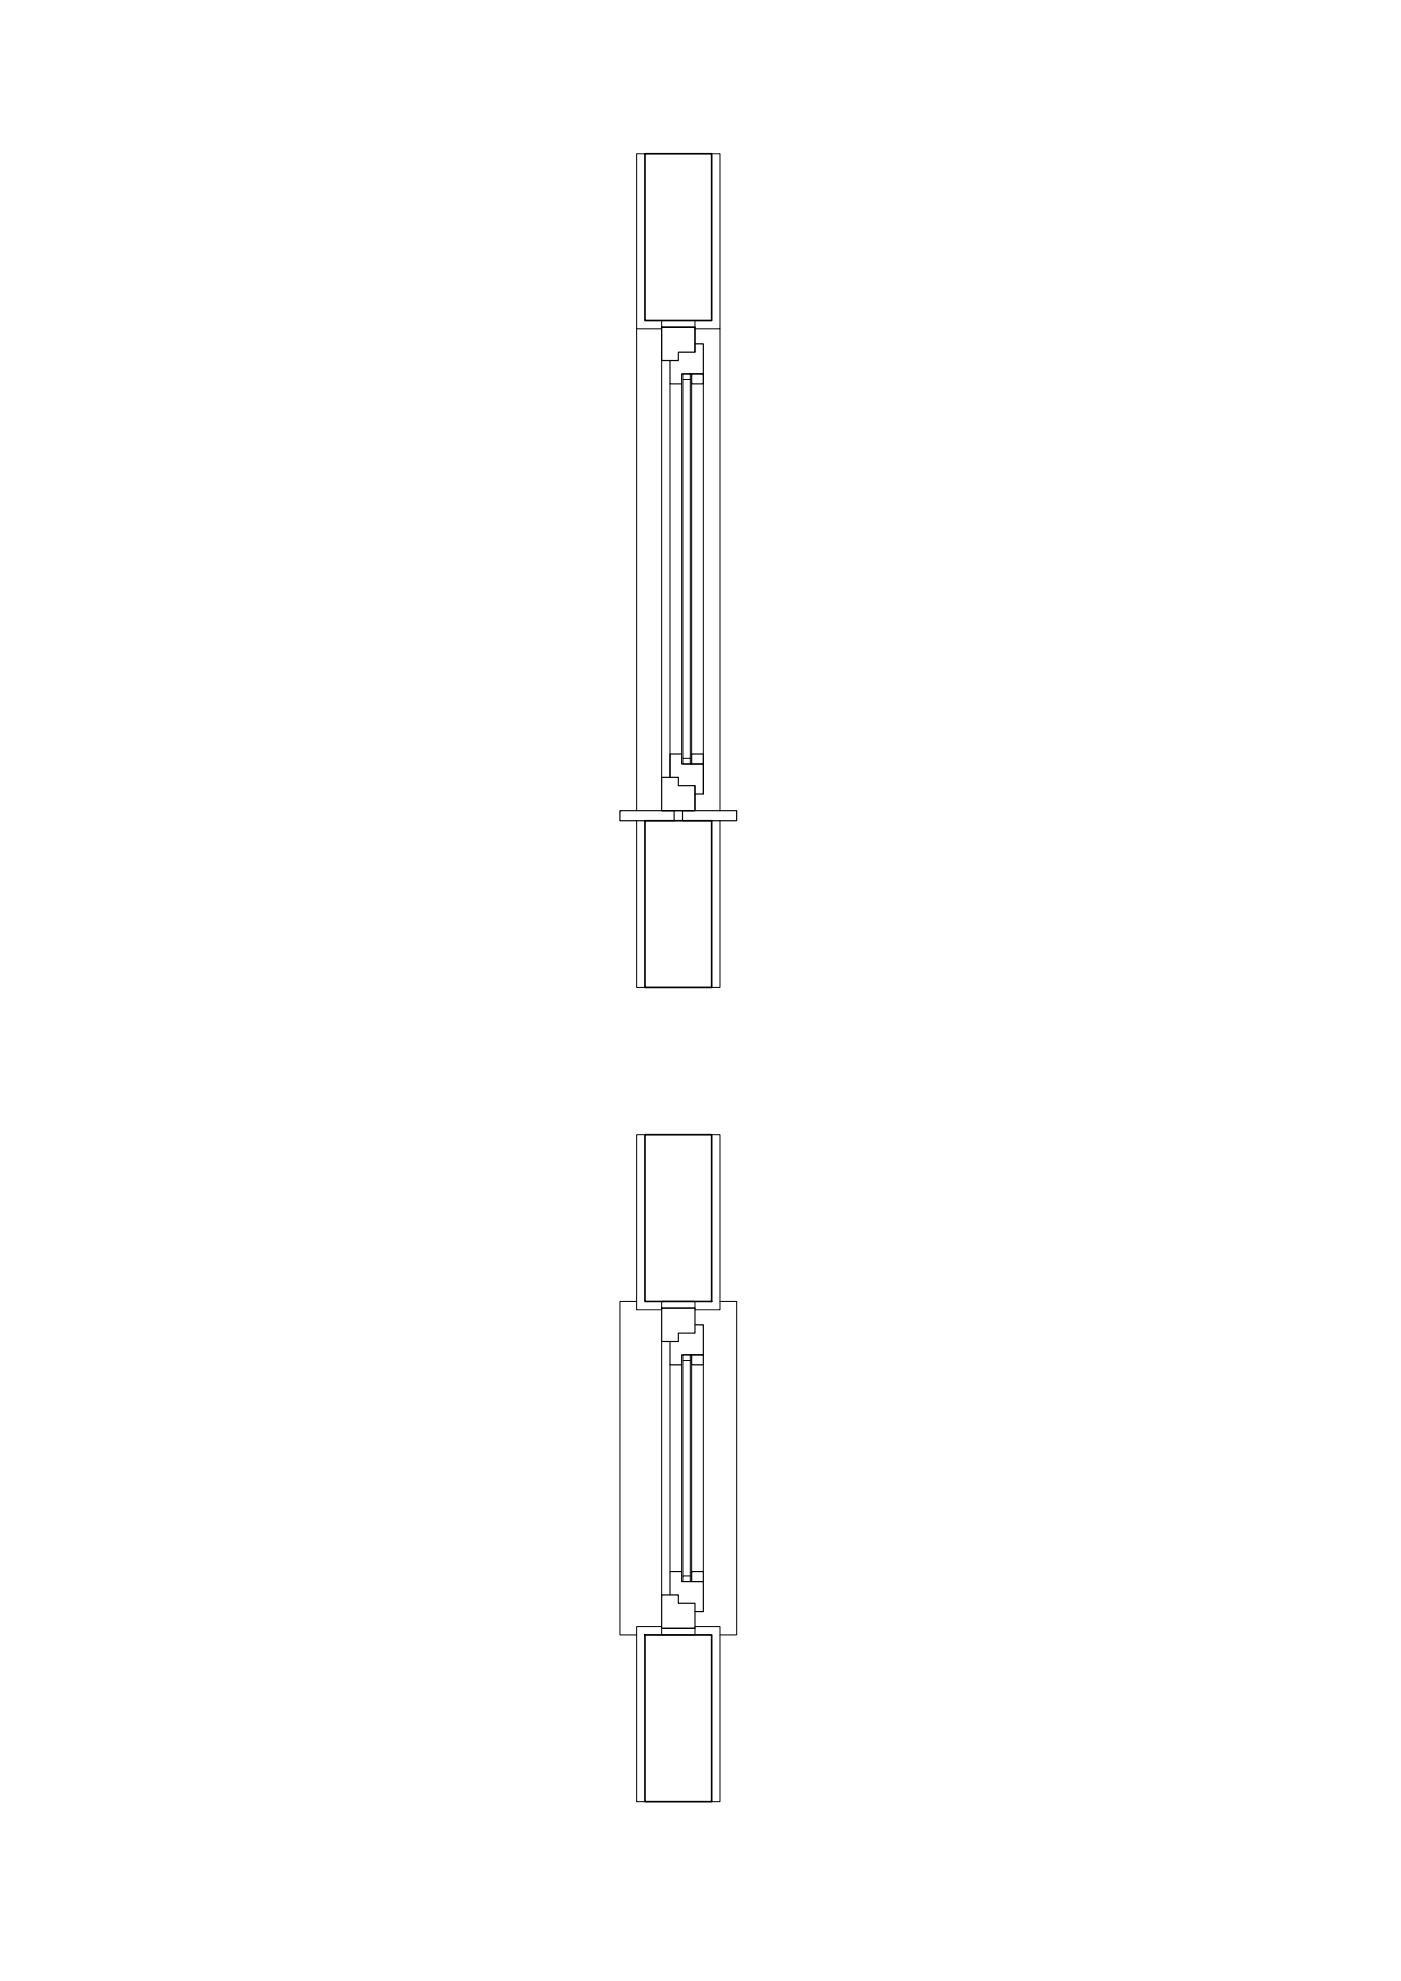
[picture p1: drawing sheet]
<svg xmlns="http://www.w3.org/2000/svg" width="420mm" height="594mm" viewBox="0 0 420 594" stroke-linecap="round" stroke-linejoin="round" font-family="sans-serif">
<!-- layer: muri -->
<path d="M193.4 46.1h20v50h-20zM193.4 246.1h20v50h-20zM193.4 340.3h20v50h-20zM193.4 490.3h20v50h-20z" fill="none" stroke="#000" stroke-width=".5"/>
<!-- layer: lastre -->
<path d="M190.9 390.3h-5v100h5M215.9 390.3h5v100h-5" fill="none" stroke="#000" stroke-width=".3"/>
<path d="M185.9 243.1h16.3v3h-16.3zM204.7 243.1h16.2v3h-16.2z" fill="none" stroke="#000" stroke-width=".35"/>
<!-- layer: controtelaio -->
<path d="M198.4 96.1h10v2h-10zM208.4 105.6v-7.5h-10v10M208.4 235.6v7.5h-10M198.4 390.3h10v2h-10zM198.4 488.3h10v2h-10z" fill="none" stroke="#000" stroke-width=".3"/>
<!-- layer: telaio -->
<path d="M198.4 98.1h10v7.5h-5v2.5h-5zM198.4 233.1h5v2.5h5v7.5h-10zM198.4 392.3h10v7.5h-5v2.5h-5zM198.4 478.3h5v2.5h5v7.5h-10z" fill="none" stroke="#000" stroke-width=".35"/>
<!-- layer: lineeproiettate -->
<path d="M190.9 98.6v144.5M215.9 98.6v144.5M198.4 108.1v125M198.4 402.3v76" fill="none" stroke="#000" stroke-width=".3"/>
<!-- layer: 0.13 -->
<path d="M200.9 115.1v118M210.9 112.1v126M193.4 340.3h-2.5v52.5h7.5M213.4 340.3h2.5v52.5h-7.5M200.9 409.3v62M210.9 409.3v62M198.4 487.8h-7.5v52.5h2.5M208.4 487.8h7.5v52.5h-2.5" fill="none" stroke="#000" stroke-width=".3"/>
<!-- layer: 0.35 -->
<path d="M207.4 112.1h3.5v3h-3.5zM208.4 103.1h2.5v9h-6.5v3h-3.5v-7M200.9 233.1v-7h3.5v3h6.5v9h-2.5M207.4 226.1h3.5v3h-3.5zM208.4 397.3h2.5v9h-6.5v3h-3.5v-7M207.4 406.3h3.5v3h-3.5zM200.9 478.3v-7h3.5v3h6.5v9h-2.5M207.4 471.3h3.5v3h-3.5z" fill="none" stroke="#000" stroke-width=".35"/>
<!-- layer: 0.25 -->
<g fill="none" stroke="#000" stroke-width=".3">
<path d="M193.4 46.1h-2.5v52.5h7.5M213.4 46.1h2.5v52.5h-7.5M204.4 115.1v111M204.8 113.8v113.6M207 112.1h-2.2v1.7h2.2v-1.7h.4M207 113.8v113.6M207.4 115.1v111M207 229.1h-2.2v-1.7h2.2v1.7h.4M190.9 246.1v50h2.5M215.9 246.1v50h-2.5M204.4 409.3v62M204.8 408v64.6"/>
<path d="M207 406.3h-2.2v1.7h2.2v-1.7h.4M207 408v64.6M207.4 409.3v62M207 474.3h-2.2v-1.7h2.2v1.7h.4"/>
</g>
</svg>
